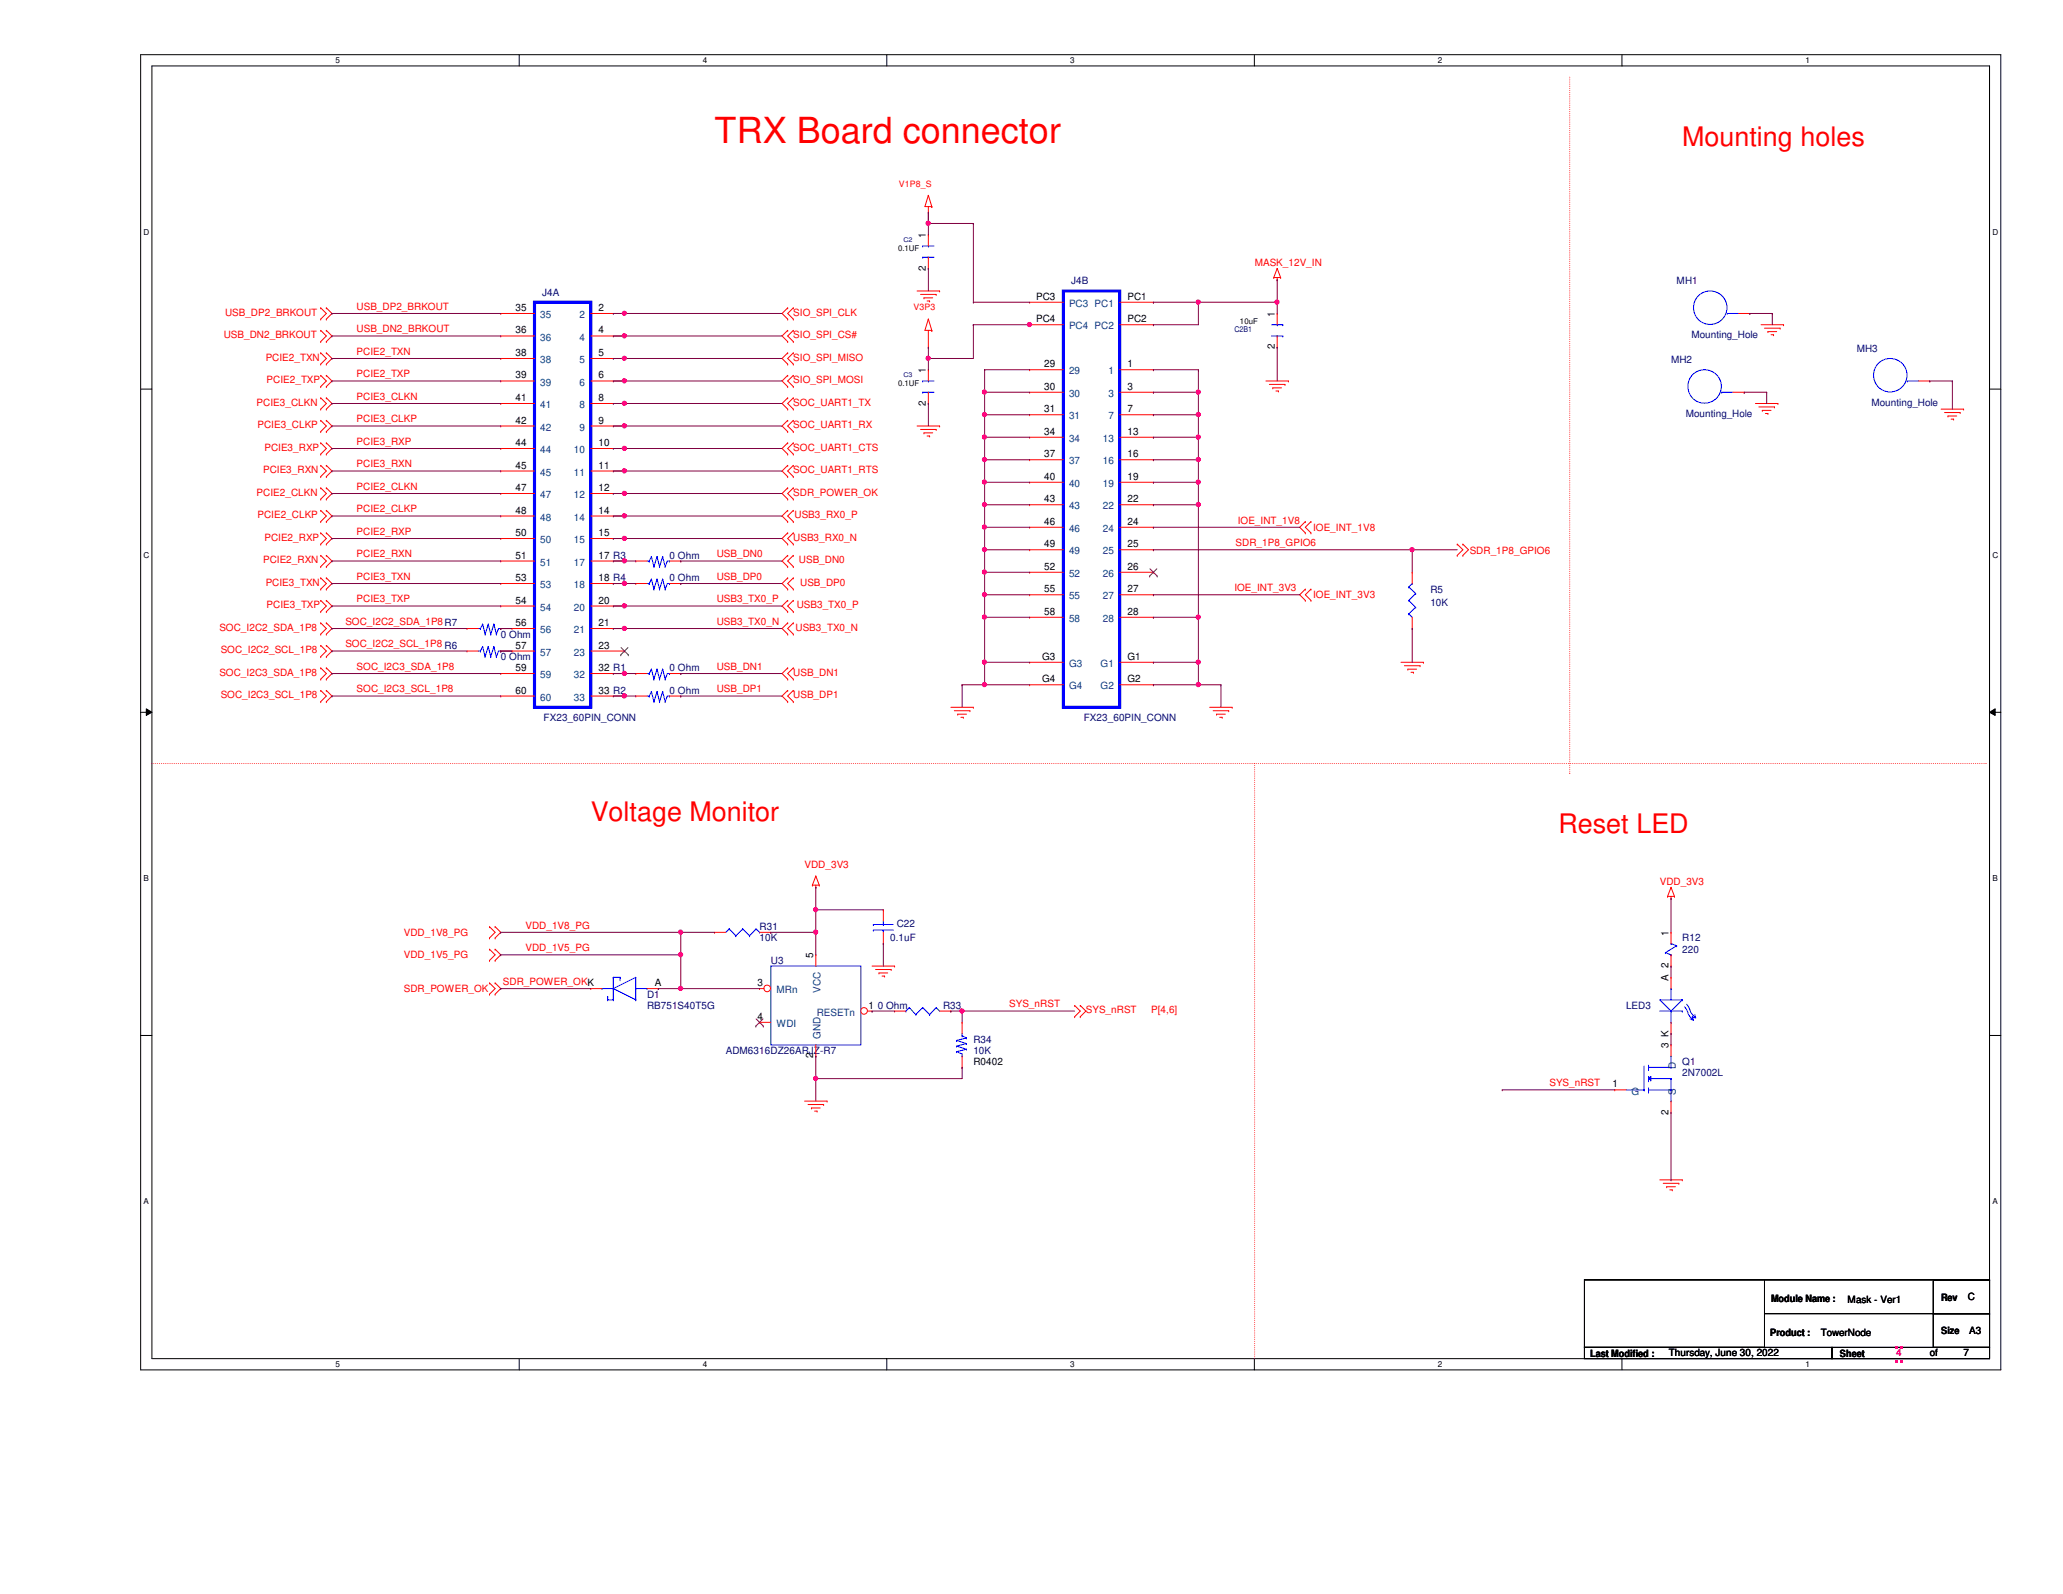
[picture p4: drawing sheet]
<svg xmlns="http://www.w3.org/2000/svg" width="279mm" height="216mm" viewBox="0 0 279 216" stroke-linecap="round" stroke-linejoin="round" font-family="sans-serif">
<defs><g id="words">
<text font-size="4.9" fill="#f00" x="96.8" y="19.4">TRX Board connector</text>
<g font-size="3.6" fill="#f00">
<text x="227.8" y="19.8">Mounting holes</text>
<text x="80" y="111.3">Voltage Monitor</text>
<text x="211.1" y="112.8">Reset LED</text>
</g>
<g font-size="1.4">
<text x="125.4" y="32.3" transform="rotate(-90 125.4 32.3)">1</text>
<text x="125.4" y="36.7" transform="rotate(-90 125.4 36.7)">2</text>
<text x="140.3" y="40.6">PC3</text>
<text x="152.7" y="40.6">PC1</text>
<text x="69.8" y="42.1">35</text>
<text x="69.8" y="45.2">36</text>
<text x="81.1" y="42.1">2</text>
<text x="81.1" y="45.2">4</text>
<text x="140.3" y="43.6">PC4</text>
<text x="152.7" y="43.6">PC2</text>
<text x="172.6" y="47.3" transform="rotate(-90 172.6 47.3)">2</text>
<text x="172.6" y="42.9" transform="rotate(-90 172.6 42.9)">1</text>
<text x="69.8" y="48.2">38</text>
<text x="69.8" y="51.3">39</text>
<text x="81.1" y="48.2">5</text>
<text x="81.1" y="51.3">6</text>
<text x="125.4" y="50.5" transform="rotate(-90 125.4 50.5)">1</text>
<text x="141.4" y="49.7">29</text>
<text x="141.4" y="52.8">30</text>
<text x="152.7" y="49.7">1</text>
<text x="152.7" y="52.8">3</text>
<text x="69.8" y="54.3">41</text>
<text x="69.8" y="57.4">42</text>
<text x="81.1" y="54.3">8</text>
<text x="81.1" y="57.4">9</text>
<text x="125.4" y="54.9" transform="rotate(-90 125.4 54.9)">2</text>
<text x="141.4" y="55.8">31</text>
<text x="141.4" y="58.9">34</text>
<text x="152.7" y="55.8">7</text>
<text x="152.7" y="58.9">13</text>
<text x="69.8" y="60.4">44</text>
<text x="69.8" y="63.5">45</text>
<text x="81.1" y="60.4">10</text>
<text x="81.1" y="63.5">11</text>
<text x="141.4" y="61.9">37</text>
<text x="141.4" y="65">40</text>
<text x="152.7" y="61.9">16</text>
<text x="152.7" y="65">19</text>
<text x="69.8" y="66.5">47</text>
<text x="69.8" y="69.6">48</text>
<text x="81.1" y="66.5">12</text>
<text x="81.1" y="69.6">14</text>
<text x="141.4" y="68">43</text>
<text x="141.4" y="71.1">46</text>
<text x="152.7" y="68">22</text>
<text x="152.7" y="71.1">24</text>
<text x="69.8" y="72.6">50</text>
<text x="69.8" y="75.6">51</text>
<text x="81.1" y="72.6">15</text>
<text x="81.1" y="75.6">17 R3</text>
<text x="141.4" y="74.1">49</text>
<text x="141.4" y="77.2">52</text>
<text x="152.7" y="74.1">25</text>
<text x="152.7" y="77.2">26</text>
<text x="69.8" y="78.7">53</text>
<text x="69.8" y="81.7">54</text>
<text x="81.1" y="78.7">18 R4</text>
<text x="81.1" y="81.7">20</text>
<text x="141.4" y="80.2">55</text>
<text x="141.4" y="83.3">58</text>
<text x="152.7" y="80.2">27</text>
<text x="152.7" y="83.3">28</text>
<text x="69.8" y="84.8">56</text>
<text x="69.8" y="87.8">57</text>
<text x="81.1" y="84.8">21</text>
<text x="81.1" y="87.8">23</text>
<text x="141.1" y="89.4">G3</text>
<text x="152.7" y="89.4">G1</text>
<text x="69.8" y="90.9">59</text>
<text x="69.8" y="93.9">60</text>
<text x="81.1" y="90.9">32 R1</text>
<text x="81.1" y="93.9">33 R2</text>
<text x="141.1" y="92.4">G4</text>
<text x="152.7" y="92.4">G2</text>
<text x="110.2" y="129.8" transform="rotate(-90 110.2 129.8)">5</text>
<text x="226" y="126.7" transform="rotate(-90 226 126.7)">1</text>
<text x="88.7" y="133.6">A</text>
<text x="102.6" y="133.6">3</text>
<text x="117.6" y="136.6">1</text>
<text x="226" y="132.8" transform="rotate(-90 226 132.8)">A 2</text>
<text x="102.6" y="138.1">4</text>
<text x="110.2" y="143.3" transform="rotate(-90 110.2 143.3)">2</text>
<text x="226" y="142" transform="rotate(-90 226 142)">3 K</text>
<text x="131.8" y="144.3">R0402</text>
<text x="218.4" y="147.3">1</text>
<text x="226" y="151" transform="rotate(-90 226 151)">2</text>
<text x="239.9" y="176.3">Module Name :</text>
<text x="250.2" y="176.4">Mask - Ver1</text>
<text x="262.9" y="176.1">Rev</text>
<text x="266.5" y="176.1">C</text>
<text x="215.3" y="183.8">Last Modified :</text>
<text x="226" y="183.7">Thursday, June 30, 2022</text>
<text x="239.7" y="180.9">Product :</text>
<text x="246.6" y="181">TowerNode</text>
<text x="249.2" y="183.8">Sheet</text>
<text x="261.4" y="183.7">of</text>
<text x="262.9" y="180.7">Size</text>
<text x="265.9" y="183.7">7</text>
<text x="266.7" y="180.7">A3</text>
</g>
<g font-size="1.4" fill="#f00">
<text x="48.3" y="42">USB_DP2_BRKOUT</text>
<text x="169.9" y="36.1">MASK_12V_IN</text>
<text x="30.3" y="45.8">USB_DN2_BRKOUT</text>
<text x="30.5" y="42.8">USB_DP2_BRKOUT</text>
<text x="48.3" y="45">USB_DN2_BRKOUT</text>
<text x="107.4" y="42.8">SIO_SPI_CLK</text>
<text x="107.4" y="45.8">SIO_SPI_CS#</text>
<text x="36" y="48.9">PCIE2_TXN</text>
<text x="36.1" y="51.9">PCIE2_TXP</text>
<text x="48.3" y="48">PCIE2_TXN</text>
<text x="48.3" y="51.1">PCIE2_TXP</text>
<text x="107.4" y="48.9">SIO_SPI_MISO</text>
<text x="107.4" y="51.9">SIO_SPI_MOSI</text>
<text x="34.8" y="54.9">PCIE3_CLKN</text>
<text x="34.9" y="58">PCIE3_CLKP</text>
<text x="48.3" y="54.1">PCIE3_CLKN</text>
<text x="48.3" y="57.2">PCIE3_CLKP</text>
<text x="107.4" y="54.9">SOC_UART1_TX</text>
<text x="107.4" y="58">SOC_UART1_RX</text>
<text x="35.6" y="64.1">PCIE3_RXN</text>
<text x="35.8" y="61">PCIE3_RXP</text>
<text x="48.3" y="60.2">PCIE3_RXP</text>
<text x="48.3" y="63.3">PCIE3_RXN</text>
<text x="107.4" y="61">SOC_UART1_CTS</text>
<text x="107.4" y="64.1">SOC_UART1_RTS</text>
<text x="34.8" y="67.1">PCIE2_CLKN</text>
<text x="34.9" y="70.2">PCIE2_CLKP</text>
<text x="48.3" y="66.3">PCIE2_CLKN</text>
<text x="48.3" y="69.4">PCIE2_CLKP</text>
<text x="107.4" y="67.1">SDR_POWER_OK</text>
<text x="107.6" y="70.2">USB3_RX0_P</text>
<text x="167.6" y="70.9">IOE_INT_1V8</text>
<text x="177.8" y="71.9">IOE_INT_1V8</text>
<text x="35.6" y="76.3">PCIE2_RXN</text>
<text x="35.8" y="73.2">PCIE2_RXP</text>
<text x="48.3" y="72.4">PCIE2_RXP</text>
<text x="48.3" y="75.5">PCIE2_RXN</text>
<text x="97.1" y="75.5">USB_DN0</text>
<text x="107.4" y="73.2">USB3_RX0_N</text>
<text x="108.2" y="76.3">USB_DN0</text>
<text x="167.3" y="74">SDR_1P8_GPIO6</text>
<text x="199.1" y="75.1">SDR_1P8_GPIO6</text>
<text x="36" y="79.3">PCIE3_TXN</text>
<text x="36.1" y="82.4">PCIE3_TXP</text>
<text x="48.3" y="78.5">PCIE3_TXN</text>
<text x="48.3" y="81.6">PCIE3_TXP</text>
<text x="97.1" y="78.5">USB_DP0</text>
<text x="97.1" y="81.6">USB3_TX0_P</text>
<text x="107.9" y="82.4">USB3_TX0_P</text>
<text x="108.4" y="79.3">USB_DP0</text>
<text x="167.2" y="80.1">IOE_INT_3V3</text>
<text x="177.8" y="81">IOE_INT_3V3</text>
<text x="29.7" y="85.4">SOC_I2C2_SDA_1P8</text>
<text x="29.9" y="88.5">SOC_I2C2_SCL_1P8</text>
<text x="46.8" y="84.6">SOC_I2C2_SDA_1P8R7</text>
<text x="46.8" y="87.7">SOC_I2C2_SCL_1P8 R6</text>
<text x="97.1" y="84.6">USB3_TX0_N</text>
<text x="107.7" y="85.4">USB3_TX0_N</text>
<text x="29.7" y="91.5">SOC_I2C3_SDA_1P8</text>
<text x="29.9" y="94.6">SOC_I2C3_SCL_1P8</text>
<text x="48.3" y="90.7">SOC_I2C3_SDA_1P8</text>
<text x="48.3" y="93.8">SOC_I2C3_SCL_1P8</text>
<text x="97.1" y="90.7">USB_DN1</text>
<text x="97.1" y="93.8">USB_DP1</text>
<text x="107.4" y="91.5">USB_DN1</text>
<text x="107.4" y="94.6">USB_DP1</text>
<text x="109" y="117.6">VDD_3V3</text>
<text x="224.8" y="119.9">VDD_3V3</text>
<text x="71.2" y="125.8">VDD_1V8_PG</text>
<text x="54.7" y="126.7">VDD_1V8_PG</text>
<text x="54.7" y="129.8">VDD_1V5_PG</text>
<text x="71.2" y="128.8">VDD_1V5_PG</text>
<text x="54.7" y="134.4">SDR_POWER_OK</text>
<text x="68.1" y="133.4">SDR_POWER_OKK</text>
<text x="136.7" y="136.4">SYS_nRST</text>
<text x="147.1" y="137.2">SYS_nRST</text>
<text x="155.9" y="137.2">P[4,6]</text>
<text x="209.8" y="147.1">SYS_nRST</text>
</g>
<g font-size="1.4" fill="#000080">
<text x="73.4" y="40">J4A</text>
<text x="145.1" y="38.5">J4B</text>
<text x="227.1" y="38.5">MH1</text>
<text x="229.1" y="45.8">Mounting_Hole</text>
<text x="251.5" y="47.7">MH3</text>
<text x="226.3" y="49.2">MH2</text>
<text x="228.3" y="56.5">Mounting_Hole</text>
<text x="253.4" y="54.9">Mounting_Hole</text>
<text x="90.7" y="75.7">0 Ohm</text>
<text x="90.7" y="78.7">0 Ohm</text>
<text x="193.7" y="80.3">R5</text>
<text x="193.7" y="82.1">10K</text>
<text x="67.8" y="89.4">0 Ohm</text>
<text x="67.8" y="86.4">0 Ohm</text>
<text x="90.7" y="94">0 Ohm</text>
<text x="90.7" y="90.9">0 Ohm</text>
<text x="73.6" y="97.6">FX23_60PIN_CONN</text>
<text x="146.8" y="97.6">FX23_60PIN_CONN</text>
<text x="102.9" y="126">R31</text>
<text x="121.5" y="125.5">C22</text>
<text x="102.9" y="127.5">10K</text>
<text x="104.4" y="130.6">U3</text>
<text x="120.6" y="127.5">0.1uF</text>
<text x="227.8" y="127.5">R12</text>
<text x="227.8" y="129">220</text>
<text x="87.6" y="135.1">D1</text>
<text x="87.6" y="136.7">RB751S40T5G</text>
<text x="118.9" y="136.7">0 Ohm</text>
<text x="127.7" y="136.7">R33</text>
<text x="220.2" y="136.7">LED3</text>
<text x="98.3" y="142.7">ADM6316DZ26ARJZ-R7</text>
<text x="131.8" y="141.2">R34</text>
<text x="131.8" y="142.7">10K</text>
<text x="227.8" y="144.3">Q1</text>
<text x="227.8" y="145.8">2N7002L</text>
</g>
<g font-size="1.4" fill="#004080">
<text x="144.8" y="41.6">PC3 PC1</text>
<text x="73.2" y="43.1">35</text>
<text x="73.2" y="46.1">36</text>
<text x="78.5" y="43.1">2</text>
<text x="78.5" y="46.1">4</text>
<text x="144.8" y="44.6">PC4 PC2</text>
<text x="73.2" y="49.2">38</text>
<text x="73.2" y="52.2">39</text>
<text x="78.5" y="49.2">5</text>
<text x="78.5" y="52.2">6</text>
<text x="144.8" y="50.7">29</text>
<text x="144.8" y="53.8">30</text>
<text x="150.1" y="50.7">1</text>
<text x="150.1" y="53.8">3</text>
<text x="73.2" y="55.3">41</text>
<text x="73.2" y="58.3">42</text>
<text x="78.5" y="55.3">8</text>
<text x="78.5" y="58.3">9</text>
<text x="144.8" y="56.8">31</text>
<text x="144.8" y="59.9">34</text>
<text x="149.4" y="59.9">13</text>
<text x="150.1" y="56.8">7</text>
<text x="73.2" y="61.4">44</text>
<text x="73.2" y="64.4">45</text>
<text x="77.7" y="61.4">10</text>
<text x="77.7" y="64.4">11</text>
<text x="144.8" y="62.9">37</text>
<text x="144.8" y="66">40</text>
<text x="149.4" y="62.9">16</text>
<text x="149.4" y="66">19</text>
<text x="73.2" y="67.5">47</text>
<text x="73.2" y="70.5">48</text>
<text x="77.7" y="67.5">12</text>
<text x="77.7" y="70.5">14</text>
<text x="144.8" y="69">43</text>
<text x="149.4" y="69">22</text>
<text x="73.2" y="73.6">50</text>
<text x="73.2" y="76.6">51</text>
<text x="77.7" y="73.6">15</text>
<text x="77.7" y="76.6">17</text>
<text x="144.8" y="72.1">46</text>
<text x="144.8" y="75.1">49</text>
<text x="149.4" y="72.1">24</text>
<text x="149.4" y="75.1">25</text>
<text x="73.2" y="79.7">53</text>
<text x="73.2" y="82.7">54</text>
<text x="77.7" y="79.7">18</text>
<text x="77.7" y="82.7">20</text>
<text x="144.8" y="78.1">52</text>
<text x="144.8" y="81.2">55</text>
<text x="149.4" y="81.2">27</text>
<text x="149.4" y="78.1">26</text>
<text x="73.2" y="85.8">56</text>
<text x="73.2" y="88.8">57</text>
<text x="77.7" y="85.8">21</text>
<text x="77.7" y="88.8">23</text>
<text x="144.8" y="84.2">58</text>
<text x="149.4" y="84.2">28</text>
<text x="73.2" y="91.9">59</text>
<text x="73.2" y="94.9">60</text>
<text x="77.7" y="91.9">32</text>
<text x="77.7" y="94.9">33</text>
<text x="144.8" y="90.3">G3</text>
<text x="144.8" y="93.4">G4</text>
<text x="149.1" y="90.3">G1</text>
<text x="149.1" y="93.4">G2</text>
<text x="105.2" y="134.5">MRn</text>
<text x="110.6" y="137.6">RESETn</text>
<text x="111.1" y="134.5" transform="rotate(-90 111.1 134.5)">VCC</text>
<text x="105.2" y="139.1">WDI</text>
<text x="111.1" y="140.8" transform="rotate(-90 111.1 140.8)">GND</text>
<text x="221" y="148.3">G</text>
<text x="226.9" y="148.4" transform="rotate(-90 226.9 148.4)">S</text>
<text x="226.9" y="144.8" transform="rotate(-90 226.9 144.8)">D</text>
</g>
<text font-size="1.4" fill="#f0f" x="256.8" y="183.7">4</text>
<g font-size="1.2" fill="#f00">
<text x="121.8" y="25.3">V1P8_S</text>
<text x="123.7" y="42">V3P3</text>
</g>
<g font-size="1.1">
<text x="45.4" y="8.6">5</text>
<text x="95.2" y="8.6">4</text>
<text x="144.9" y="8.6">3</text>
<text x="194.7" y="8.6">2</text>
<text x="244.5" y="8.6">1</text>
<text x="19.4" y="31.8">D</text>
<text x="121.6" y="34">0.1UF</text>
<text x="269.8" y="31.8">D</text>
<text x="167.9" y="43.9">10uF</text>
<text x="121.6" y="52.3">0.1UF</text>
<text x="19.4" y="75.6">C</text>
<text x="269.8" y="75.6">C</text>
<text x="19.4" y="119.3">B</text>
<text x="269.8" y="119.3">B</text>
<text x="19.4" y="163.1">A</text>
<text x="269.8" y="163.1">A</text>
<text x="45.4" y="185.2">5</text>
<text x="95.2" y="185.2">4</text>
<text x="144.9" y="185.2">3</text>
<text x="194.7" y="185.2">2</text>
<text x="244.5" y="185.2">1</text>
</g>
<text font-size="1.1" fill="#000080" x="167.2" y="45">C2B1</text>
<g font-size=".9" fill="#000080">
<text x="122.4" y="32.8">C2</text>
<text x="122.4" y="51.1">C3</text>
</g>
</g></defs>
<path d="M19.1 7.4h251.9v178.1h-251.9zM20.6 8.9h248.9v175.1h-248.9z" fill="none" stroke="#000" stroke-width=".14"/>
<g fill="#fff">
<path d="M45.4 7.6h.6v1.2h-.6z"/>
<path d="M45.4 184.2h.6v1.2h-.6z"/>
</g>
<path d="M70.3 7.4v1.5M70.3 184v1.5" fill="none" stroke="#000" stroke-width=".14"/>
<g fill="#fff">
<path d="M95.2 7.6h.6v1.2h-.6z"/>
<path d="M95.2 184.2h.6v1.2h-.6z"/>
</g>
<path d="M120.1 7.4v1.5M120.1 184v1.5" fill="none" stroke="#000" stroke-width=".14"/>
<g fill="#fff">
<path d="M144.9 7.6h.6v1.2h-.6z"/>
<path d="M144.9 184.2h.6v1.2h-.6z"/>
</g>
<path d="M169.9 7.4v1.5M169.9 184v1.5" fill="none" stroke="#000" stroke-width=".14"/>
<g fill="#fff">
<path d="M194.7 7.6h.6v1.2h-.6z"/>
<path d="M194.7 184.2h.6v1.2h-.6z"/>
</g>
<path d="M219.7 7.4v1.5M219.7 184v1.5" fill="none" stroke="#000" stroke-width=".14"/>
<g fill="#fff">
<path d="M244.5 7.6h.6v1.2h-.6z"/>
<path d="M244.5 184.2h.6v1.2h-.6z"/>
<path d="M19.4 30.8h.8v1.2h-.8z"/>
<path d="M269.8 30.8h.8v1.2h-.8z"/>
<path d="M19.4 74.6h.8v1.2h-.8z"/>
<path d="M269.8 74.6h.8v1.2h-.8z"/>
</g>
<path d="M19.1 52.7h1.5M269.5 52.7h1.5" fill="none" stroke="#000" stroke-width=".14"/>
<g fill="#fff">
<path d="M19.4 118.4h.8v1.1h-.8z"/>
<path d="M269.8 118.4h.8v1.1h-.8z"/>
</g>
<path d="M19.1 96.5h1.5M19.8 96l.8 .5-.8 .4zM269.5 96.5l.7-.5v.9zM269.5 96.5h1.5" fill="none" stroke="#000" stroke-width=".14"/>
<path d="M19.8 96l.8 .5-.8 .4zM269.5 96.5l.7-.5v.9z" fill="#000"/>
<g fill="#fff">
<path d="M19.4 162.1h.8v1.2h-.8z"/>
<path d="M269.8 162.1h.8v1.2h-.8z"/>
</g>
<path d="M19.1 140.2h1.5M269.5 140.2h1.5M214.6 173.4h24.4v9.1h-24.4zM239 177.9h30.5M239 173.4h30.5M261.8 173.4h7.7v4.5h-7.7zM261.8 177.9h7.7v4.6h-7.7zM269.5 177.9h.1M269.5 173.4h.1M214.6 182.5h33.5v1.5h-33.5zM248.1 182.5h21.4v1.5h-21.4z" fill="none" stroke="#000" stroke-width=".14"/>
<path d="M212.6 10.5v94.3M20.6 103.4h248.4M169.9 103.4v80.6M212.6 104.8h.1M269 103.4h.1M169.9 184h.1" fill="none" stroke="#f00" stroke-width=".14" stroke-dasharray="0 .3"/>
<g fill="none" stroke="#f00" stroke-width=".14">
<path d="M124.2 39.4h3.1M124.7 39.9h2.1M125.7 30.3h.1M125.7 26.5h.1M125.7 28v2.3M125.7 26.5l.5 1.5M125.7 26.5l-.4 1.5h.9M126.2 28h.1M126.8 39.9h.1M127.3 39.4h.1M172.5 37.6h.1M172.5 37.6h.9"/>
<path d="M173 37.9h.1M173 36.4h.1M173 37.6v.3M173 36.4l-.5 1.2M173 36.4l.4 1.2M173.4 37.6h.1M43.4 43.2h.1M43.4 41.7h.1M43.4 46.3h.1M43.4 44.7h.1M43.4 47.8h.1M43.4 49.3h.1"/>
<path d="M43.4 50.8h.1M43.4 52.4h.1M43.4 53.9h.1M43.4 55.4h.1M43.4 56.9h.1M43.4 58.5h.1M43.4 60h.1M43.4 41.7l.8 .8-.8 .7M43.4 44.7l.8 .8-.8 .8M43.4 47.8l.8 .8-.8 .7M43.4 50.8l.8 .8-.8 .8M43.4 53.9l.8 .8-.8 .7"/>
<path d="M43.4 56.9l.8 .8-.8 .8M43.4 60l.8 .7-.8 .8M44.2 41.7h.1M44.2 43.2h.1M44.2 44.7h.1M44.2 46.3h.1M44.2 49.3h.1M44.2 47.8h.1M44.2 52.4h.1M44.2 50.8h.1M44.2 55.4h.1M44.2 53.9h.1"/>
<path d="M44.2 58.5h.1M44.2 56.9h.1M44.2 60h.1M44.2 41.7l.8 .8-.8 .7M44.2 44.7l.8 .8-.8 .8M44.2 47.8l.8 .8-.8 .7M44.2 50.8l.8 .8-.8 .8M44.2 53.9l.8 .8-.8 .7M44.2 56.9l.8 .8-.8 .8M44.2 60l.8 .7-.8 .8M106.7 43.2h.1M106.7 41.7h.1"/>
<path d="M106.7 46.3h.1M106.7 44.7h.1M106.7 49.3h.1M106.7 47.8h.1M106.7 52.4h.1M106.7 50.8h.1M106.7 55.4h.1M106.7 53.9h.1M106.7 58.5h.1M106.7 56.9h.1M106.7 60h.1M106.7 41.7l-.8 .8 .8 .7"/>
<path d="M106.7 44.7l-.8 .8 .8 .8M106.7 47.8l-.8 .8 .8 .7M106.7 50.8l-.8 .8 .8 .8M106.7 53.9l-.8 .8 .8 .7M106.7 56.9l-.8 .8 .8 .8M106.7 60l-.8 .7 .8 .8M107.4 41.7h.1M107.4 43.2h.1M107.4 44.7h.1M107.4 46.3h.1M107.4 47.8h.1M107.4 49.3h.1"/>
<path d="M107.4 50.8h.1M107.4 52.4h.1M107.4 53.9h.1M107.4 55.4h.1M107.4 56.9h.1M107.4 58.5h.1M107.4 60h.1M107.4 41.7l-.7 .8 .7 .7M107.4 44.7l-.7 .8 .7 .8M107.4 47.8l-.7 .8 .7 .7M107.4 50.8l-.7 .8 .7 .8M107.4 53.9l-.7 .8 .7 .7"/>
<path d="M107.4 56.9l-.7 .8 .7 .8M107.4 60l-.7 .7 .7 .8M124.2 57.7h3.1M124.7 58.2h2.1M125.1 58.6h.1M125.1 40.3h.1M125.1 58.6h1.2M125.1 40.3h1.2M125.6 59.1h.3M125.6 40.8h.3M125.7 47h.1M125.7 43.2h.1"/>
<path d="M125.7 44.7v2.3M125.7 43.2l.5 1.5M125.7 43.2l-.4 1.5h.9M125.9 59.1h.1M125.9 40.8h.1M126.2 44.7h.1M126.8 58.2h.1M127.3 57.7h.1M171.5 51.6h3M171.9 52.1h2.1M172.4 52.5h.1M172.4 52.5h1.2"/>
<path d="M172.8 53h.3M173.1 53h.1M174 52.1h.1M174.5 51.6h.1M237.7 54.7h3.1M238.2 55.1h2.1M238.5 44h3.1M238.7 55.6h.1M238.7 55.6h1.2M239 44.4h2.1M239.1 56h.3M239.4 44.9h.1"/>
<path d="M239.4 56h.1M239.4 44.9h1.2M239.9 45.3h.3M240.2 45.3h.1M240.3 55.1h.1M240.8 54.7h.1M241.1 44.4h.1M241.6 44h.1M262.9 55.4h3M263.4 55.9h2.1M263.8 56.3h.1M263.8 56.3h1.2"/>
<path d="M264.2 56.8h.4M264.6 56.8h.1M265.5 55.9h.1M265.9 55.4h.1M43.4 61.5h.1M43.4 63h.1M43.4 64.6h.1M43.4 66.1h.1M43.4 67.6h.1M43.4 69.1h.1M43.4 70.7h.1M43.4 72.2h.1"/>
<path d="M43.4 73.7h.1M43.4 75.2h.1M43.4 76.7h.1M43.4 78.3h.1M43.4 79.8h.1M43.4 63l.8 .8-.8 .8M43.4 66.1l.8 .7-.8 .8M43.4 69.1l.8 .8-.8 .8M43.4 72.2l.8 .7-.8 .8M43.4 75.2l.8 .8-.8 .7M43.4 78.3l.8 .7-.8 .8M44.2 61.5h.1"/>
<path d="M44.2 64.6h.1M44.2 63h.1M44.2 67.6h.1M44.2 66.1h.1M44.2 70.7h.1M44.2 69.1h.1M44.2 73.7h.1M44.2 72.2h.1M44.2 76.7h.1M44.2 75.2h.1M44.2 79.8h.1M44.2 78.3h.1"/>
<path d="M44.2 63l.8 .8-.8 .8M44.2 66.1l.8 .7-.8 .8M44.2 69.1l.8 .8-.8 .8M44.2 72.2l.8 .7-.8 .8M44.2 75.2l.8 .8-.8 .7M44.2 78.3l.8 .7-.8 .8M106.7 61.5h.1M106.7 64.6h.1M106.7 63h.1M106.7 67.6h.1M106.7 66.1h.1M106.7 70.7h.1"/>
<path d="M106.7 69.1h.1M106.7 73.7h.1M106.7 72.2h.1M106.7 76.7h.1M106.7 75.2h.1M106.7 79.8h.1M106.7 78.3h.1M106.7 63l-.8 .8 .8 .8M106.7 66.1l-.8 .7 .8 .8M106.7 69.1l-.8 .8 .8 .8M106.7 72.2l-.8 .7 .8 .8M106.7 75.2l-.8 .8 .8 .7"/>
<path d="M106.7 78.3l-.8 .7 .8 .8M107.4 61.5h.1M107.4 63h.1M107.4 64.6h.1M107.4 66.1h.1M107.4 67.6h.1M107.4 69.1h.1M107.4 70.7h.1M107.4 72.2h.1M107.4 73.7h.1M107.4 75.2h.1M107.4 76.7h.1"/>
<path d="M107.4 78.3h.1M107.4 79.8h.1M107.4 63l-.7 .8 .7 .8M107.4 66.1l-.7 .7 .7 .8M107.4 69.1l-.7 .8 .7 .8M107.4 72.2l-.7 .7 .7 .8M107.4 75.2l-.7 .8 .7 .7M107.4 78.3l-.7 .7 .7 .8M176.8 70.7h.1M176.8 72.2h.1M176.8 79.8h.1M176.8 70.7l-.8 .7 .8 .8"/>
<path d="M176.8 79.8l-.8 .8 .8 .7M177.5 72.2h.1M177.5 70.7h.1M177.5 79.8h.1M177.5 70.7l-.7 .7 .7 .8M177.5 79.8l-.7 .8 .7 .7M197.4 73.7h.1M197.4 75.2h.1M197.4 73.7l.7 .8-.7 .7M198.1 73.7h.1M198.1 75.2h.1M198.1 73.7l.8 .8-.8 .7"/>
<path d="M43.4 81.3h.1M43.4 82.8h.1M43.4 85.9h.1M43.4 84.4h.1M43.4 88.9h.1M43.4 87.4h.1M43.4 90.5h.1M43.4 92h.1M43.4 93.5h.1M43.4 95h.1M43.4 81.3l.8 .8-.8 .7M43.4 84.4l.8 .7-.8 .8"/>
<path d="M43.4 87.4l.8 .8-.8 .7M43.4 90.5l.8 .7-.8 .8M43.4 93.5l.8 .8-.8 .7M44.2 82.8h.1M44.2 81.3h.1M44.2 84.4h.1M44.2 85.9h.1M44.2 87.4h.1M44.2 88.9h.1M44.2 92h.1M44.2 90.5h.1M44.2 95h.1"/>
<path d="M44.2 93.5h.1M44.2 81.3l.8 .8-.8 .7M44.2 84.4l.8 .7-.8 .8M44.2 87.4l.8 .8-.8 .7M44.2 90.5l.8 .7-.8 .8M44.2 93.5l.8 .8-.8 .7M106.7 82.8h.1M106.7 81.3h.1M106.7 85.9h.1M106.7 84.4h.1M106.7 90.5h.1M106.7 92h.1"/>
<path d="M106.7 93.5h.1M106.7 95h.1M106.7 81.3l-.8 .8 .8 .7M106.7 84.4l-.8 .7 .8 .8M106.7 90.5l-.8 .7 .8 .8M106.7 93.5l-.8 .8 .8 .7M107.4 81.3h.1M107.4 82.8h.1M107.4 84.4h.1M107.4 85.9h.1M107.4 92h.1M107.4 90.5h.1"/>
<path d="M107.4 95h.1M107.4 93.5h.1M107.4 81.3l-.7 .8 .7 .7M107.4 84.4l-.7 .7 .7 .8M107.4 90.5l-.7 .7 .7 .8M107.4 93.5l-.7 .8 .7 .7M128.8 95.8h3M129.2 96.3h2.2M129.7 96.7h.1M129.7 96.7h1.2M130.1 97.2h.4M130.5 97.2h.1"/>
<path d="M131.4 96.3h.1M131.8 95.8h.1M163.8 95.8h3.1M164.3 96.3h2.1M164.8 96.7h.1M164.8 96.7h1.1M165.2 97.2h.3M165.5 97.2h.1M166.4 96.3h.1M166.9 95.8h.1M176.8 81.3h.1M177.5 81.3h.1"/>
<path d="M189.7 89.7h3.1M190.2 90.2h2.1M190.7 90.6h.1M190.7 90.6h1.2M191.1 91.1h.3M191.4 91.1h.1M192.3 90.2h.1M192.8 89.7h.1M110 119.9h.1M110 119.9h1M110.5 118.7h.1M110.5 119.9v.3"/>
<path d="M110.5 118.7l-.5 1.2M110.5 118.7l.5 1.2M111 119.9h.1M66.3 127h.1M66.3 125.5h.1M66.3 130.1h.1M66.3 128.6h.1M66.3 134.7h.1M66.3 133.1h.1M66.3 133.1l.8 .8-.8 .8M66.3 125.5l.8 .8-.8 .7M66.3 128.6l.8 .7-.8 .8"/>
<path d="M67.1 125.5h.1M67.1 127h.1M67.1 128.6h.1M67.1 130.1h.1M67.1 133.1h.1M67.1 134.7h.1M67.1 128.6l.7 .7-.7 .8M67.1 125.5l.7 .8-.7 .7M67.1 133.1l.7 .8-.7 .8M110.5 120.2h.1M118.1 130.9h3.1M118.6 131.3h2.1"/>
<path d="M119 131.8h.1M119 131.8h1.2M119.5 132.2h.3M119.8 132.2h.1M120.7 131.3h.1M121.2 130.9h.1M145.5 137.7h.1M145.5 136.2h.1M145.5 136.2l.8 .7-.8 .8M146.3 137.7h.1M146.3 136.2h.1M146.3 136.2l.8 .7-.8 .8"/>
<path d="M225.8 121.4h.1M225.8 121.4h1M226.3 121.7h.1M226.3 120.2h.1M226.3 121.4v.3M226.3 120.2l-.5 1.2M226.3 120.2l.5 1.2M226.8 121.4h.1M109 149.1h3M109.4 149.6h2.1M109.9 150.1h.1M109.9 150.1h1.2"/>
<path d="M110.3 150.5h.4M110.7 150.5h.1M111.5 149.6h.1M112 149.1h.1M224.8 159.8h3M227.8 159.8h.1M225.3 160.3h2.1M225.7 160.7h.1M225.7 160.7h1.2M226.1 161.2h.4M226.5 161.2h.1M227.4 160.3h.1"/>
</g>
<g fill="#f0f">
<path d="M256.6 182.3h.4v.4h-.4z"/>
<path d="M257.4 182.3h.3v.4h-.3z"/>
<path d="M257.4 184.2h.3v.3h-.3z"/>
<path d="M256.6 184.2h.4v.3h-.4z"/>
</g>
<path d="M214.6 173.4h24.4v9.1h-24.4zM239 177.9h30.5M239 173.4h30.5M261.8 173.4h7.7v4.5h-7.7zM261.8 177.9h7.7v4.6h-7.7zM269.5 177.9h.1M269.5 173.4h.1M214.6 182.5h33.5v1.5h-33.5zM248.1 182.5h21.4v1.5h-21.4z" fill="none" stroke="#000" stroke-width=".14"/>
<g fill="#f0f">
<path d="M256.6 182.3h.4v.4h-.4z"/>
<path d="M257.4 182.3h.3v.4h-.3z"/>
<path d="M257.4 184.2h.3v.3h-.3z"/>
<path d="M256.6 184.2h.4v.3h-.4z"/>
</g>
<path d="M214.6 173.4h24.4v9.1h-24.4zM239 177.9h30.5M239 173.4h30.5M261.8 173.4h7.7v4.5h-7.7zM261.8 177.9h7.7v4.6h-7.7zM269.5 177.9h.1M269.5 173.4h.1M214.6 182.5h33.5v1.5h-33.5zM248.1 182.5h21.4v1.5h-21.4z" fill="none" stroke="#000" stroke-width=".14"/>
<g fill="#f0f">
<path d="M256.6 182.3h.4v.4h-.4z"/>
<path d="M257.4 182.3h.3v.4h-.3z"/>
<path d="M257.4 184.2h.3v.3h-.3z"/>
<path d="M256.6 184.2h.4v.3h-.4z"/>
</g>
<g fill="none" stroke="#00f" stroke-width=".14">
<path d="M233.2 53.1h.1M233.2 53.1h1.5M258.3 51.6h.1M258.3 51.6h1.5M87.6 94.3h.3M87.6 91.2h.3M87.9 94.3h.1M87.9 91.2h.1M88.2 93.7h.1M88.2 90.6h.1M88.2 90.6l.4 1.4M88.2 93.7l-.3 .6"/>
<path d="M88.2 93.7l.4 1.3M88.2 90.6l-.3 .6M88.6 95h.1M88.6 92h.1M89 93.7h.1M89 90.6h.1M89 93.7l.3 1.3M89 93.7l-.4 1.3M89 90.6l.3 1.4M89 90.6l-.4 1.4M89.3 95h.1M89.3 92h.1"/>
<path d="M89.7 93.7h.1M89.7 90.6h.1M89.7 93.7l.4 1.3M89.7 93.7l-.4 1.3M89.7 90.6l.4 1.4M89.7 90.6l-.4 1.4M90.1 95h.1M90.1 92h.1M90.7 94.3h.1M90.7 91.2h.1M90.7 94.3h-.3l-.3 .7M90.7 91.2h-.3l-.3 .8"/>
<path d="M81.5 133.9h.1M81.5 133.9h1.6M82.3 135.4h.1M82.3 135h.1M82.3 135.4h.8M82.3 135v.4M83.1 133.9h.1M83.1 135.4h.1M83.1 132.4h.1M83.1 133.9l3-1.5v3M83.1 133.9l3 1.5M83.1 132.4v3"/>
<path d="M83.1 132.4h.9M84 132.4h.1M84 132.4v.4M86.1 135.4h.1M86.1 133.9h1.5M87.6 133.9h.1M104.4 130.9h12.2v10.6h-12.2z"/>
<circle cx="230.9" cy="52.3" r="2.27"/>
<circle cx="256" cy="50.8" r="2.27"/>
</g>
<g fill="none" stroke="#f00" stroke-width=".14">
<path d="M67.8 42.5h.1M67.8 45.5h.1M67.8 48.6h.1M67.8 51.6h.1M67.8 54.7h.1M67.8 57.7h.1M67.8 42.5h4.6M67.8 45.5h4.6M67.8 48.6h4.6M67.8 51.6h4.6M67.8 54.7h4.6M67.8 57.7h4.6"/>
<path d="M80 42.5h4.6M80 45.5h4.6M80 48.6h4.6M80 51.6h4.6M80 54.7h4.6M80 57.7h4.6M84.6 42.5h.1M84.6 45.5h.1M84.6 48.6h.1M84.6 51.6h.1M84.6 54.7h.1M84.6 57.7h.1"/>
<path d="M139.4 50.1h.1M139.4 53.1h.1M139.4 56.2h.1M139.4 59.2h.1M139.4 40.9h.1M139.4 44h.1M139.4 53.1h4.6M139.4 40.9h4.6M139.4 56.2h4.6M139.4 59.2h4.6M139.4 50.1h4.6M139.4 44h4.6"/>
<path d="M151.6 53.1h4.6M151.6 40.9h4.6M151.6 56.2h4.6M151.6 59.2h4.6M151.6 50.1h4.6M151.6 44h4.6M156.2 40.9h.1M156.2 56.2h.1M156.2 59.2h.1M156.2 44h.1M156.2 50.1h.1M156.2 53.1h.1"/>
<path d="M234.7 53.1h1.5M236.2 53.1h.1M259.8 51.6h1.6M261.4 51.6h.1M67.8 60.7h.1M67.8 63.8h.1M67.8 66.8h.1M67.8 69.9h.1M67.8 72.9h.1M67.8 76h.1M67.8 79h.1M67.8 60.7h4.6"/>
<path d="M67.8 63.8h4.6M67.8 66.8h4.6M67.8 69.9h4.6M67.8 72.9h4.6M67.8 76h4.6M67.8 79h4.6M80 60.7h4.6M80 63.8h4.6M80 66.8h4.6M80 69.9h4.6M80 72.9h4.6M80 76h4.6"/>
<path d="M80 79h4.6M84.6 60.7h.1M84.6 63.8h.1M84.6 66.8h.1M84.6 69.9h.1M84.6 72.9h.1M84.6 76h.1M84.6 79h.1M139.4 62.3h.1M139.4 65.3h.1M139.4 68.4h.1M139.4 71.4h.1"/>
<path d="M139.4 74.5h.1M139.4 77.5h.1M139.4 62.3h4.6M139.4 65.3h4.6M139.4 68.4h4.6M139.4 71.4h4.6M139.4 74.5h4.6M139.4 77.5h4.6M151.6 62.3h4.6M151.6 65.3h4.6M151.6 68.4h4.6M151.6 71.4h4.6"/>
<path d="M151.6 74.5h4.6M151.6 77.5h4.6M156.2 62.3h.1M156.2 65.3h.1M156.2 68.4h.1M156.2 71.4h.1M156.2 74.5h.1M156.2 77.5h.1M67.8 82.1h.1M67.8 85.1h.1M67.8 88.2h.1M67.8 91.2h.1"/>
<path d="M67.8 94.3h.1M67.8 94.3h4.6M67.8 91.2h4.6M67.8 82.1h4.6M67.8 85.1h4.6M67.8 88.2h4.6M80 94.3h4.6M80 91.2h4.6M80 82.1h4.6M80 85.1h4.6M80 88.2h4.6M84.6 82.1h.1"/>
<path d="M84.6 85.1h.1M84.6 88.2h.1M84.6 91.2h.1M84.6 94.3h.1M86.1 94.3h.1M86.1 91.2h.1M86.1 94.3h1.5M86.1 91.2h1.5M90.7 94.3h1.5M90.7 91.2h1.5M92.2 94.3h.1M92.2 91.2h.1"/>
<path d="M139.4 80.6h.1M139.4 83.6h.1M139.4 89.7h.1M139.4 92.8h.1M139.4 80.6h4.6M139.4 83.6h4.6M139.4 89.7h4.6M139.4 92.8h4.6M151.6 80.6h4.6M151.6 83.6h4.6M151.6 89.7h4.6M151.6 92.8h4.6"/>
<path d="M156.2 80.6h.1M156.2 83.6h.1M156.2 89.7h.1M156.2 92.8h.1M80 133.9h.1M80 133.9h1.5M87.6 133.9h1.6M89.2 133.9h.1"/>
</g>
<path d="M144 39.4h7.6v56.4h-7.6zM72.4 40.9h7.6v54.9h-7.6z" fill="none" stroke="#00f" stroke-width=".42"/>
<path d="M155.7 78h.1M155.7 77l1 1M156.7 77l-1 1M156.7 78h.1M84.1 88.7h.1M84.1 87.7l1 1M85 87.7l-.9 1M85.1 88.7h.1" fill="none" stroke="#804000" stroke-width=".14"/>
<circle cx="117" cy="136.9" r=".45" fill="#fff"/>
<g fill="none" stroke="#f00" stroke-width=".14">
<path d="M117.5 136.9h.6M118.1 136.9h.1M110.5 143h.1M110.5 141.5v1.5"/>
<circle cx="117" cy="136.9" r=".45"/>
</g>
<circle cx="103.9" cy="133.9" r=".45" fill="#fff"/>
<g fill="none" stroke="#f00" stroke-width=".14">
<path d="M125.7 31.8h.1M125.7 36.4h.1M125.7 31.8v1.5M125.7 34.8v1.6M125.7 50.1h.1M125.7 54.7h.1M125.7 50.1v1.5M125.7 53.1v1.6M173 42.5h.1M173 47h.1M173 42.5v1.5M173 45.5v1.5"/>
<path d="M235.5 42.5h1.5M237 42.5h.1M86.1 79h.1M86.1 76h.1M86.1 79h1.5M86.1 76h1.5M90.7 79h1.5M90.7 76h1.5M92.2 79h.1M92.2 76h.1M191.3 77.5h.1M191.3 77.5v1.5"/>
<path d="M63.2 88.2h.1M63.2 85.1h.1M63.2 88.2h1.6M63.2 85.1h1.6M67.8 88.2h1.5M67.8 85.1h1.5M69.3 88.2h.1M69.3 85.1h.1M191.3 85.1h.1M191.3 83.6v1.5M96.8 126.3h.1M96.8 126.3h1.5"/>
<path d="M102.9 133.9h.1M102.9 138.5h.1M102.9 133.9h.6M102.9 138.5h1.5M102.9 126.3h1.5M104.4 126.3h.1M110.5 129.3h.1M110.5 129.3v1.6M119.6 127.8h.1M119.6 123.2h.1M119.6 123.2v1.6M119.6 126.3v1.5"/>
<path d="M121.2 136.9h.1M121.2 136.9h1.5M127.3 136.9h1.5M128.8 136.9h.1M130.3 138.5h.1M130.3 138.5v1.5M226.3 126.3h.1M226.3 130.9h.1M226.3 132.4h.1M226.3 140h.1M226.3 126.3v1.5M226.3 129.3v1.6"/>
<path d="M226.3 132.4v1.5M226.3 138.5v1.5M130.3 144.6h.1M130.3 143v1.6M218.7 147.6h.1M218.7 147.6h1.5M226.3 150.7h.1M226.3 141.5h.1M226.3 141.5v1.5M226.3 149.1v1.6"/>
<circle cx="103.9" cy="133.9" r=".45"/>
</g>
<path d="M102.4 139h.1M102.4 138l1 1M103.3 138l-.9 1M103.4 139h.1" fill="none" stroke="#804000" stroke-width=".14"/>
<g fill="none" stroke="#00f" stroke-width=".14">
<path d="M125 34.8h.1M125 33.3h.1M125 34.8h1.5M125 33.3h1.5M125.7 33.3h.1M125.7 34.8h.1M125 53.1h.1M125 51.6h.1M125 53.1h1.5M125 51.6h1.5M125.7 51.6h.1M125.7 53.1h.1"/>
<path d="M172.2 45.5h1.5M172.2 44h1.5M173 44h.1M173 45.5h.1M173.7 45.5h.1M173.7 44h.1M233.9 42.5h.1M233.9 42.5h1.6M87.6 79h.3M87.6 76h.3M87.9 79h.1M87.9 76h.1"/>
<path d="M88.2 78.4h.1M88.2 75.4h.1M88.2 78.4l-.3 .6M88.2 78.4l.4 1.4M88.2 75.4l-.3 .6M88.2 75.4l.4 1.3M88.6 79.8h.1M88.6 76.7h.1M89 78.4h.1M89 75.4h.1M89 75.4l.3 1.3M89 78.4l.3 1.4"/>
<path d="M89 78.4l-.4 1.4M89 75.4l-.4 1.3M89.3 79.8h.1M89.3 76.7h.1M89.7 78.4h.1M89.7 75.4h.1M89.7 78.4l.4 1.4M89.7 78.4l-.4 1.4M89.7 75.4l.4 1.3M89.7 75.4l-.4 1.3M90.1 79.8h.1M90.1 76.7h.1"/>
<path d="M90.7 79h.1M90.7 76h.1M90.7 79h-.3l-.3 .8M90.7 76h-.3l-.3 .7M190.8 79.5h.1M190.8 79.5l.9 .9M191.3 79h.1M191.3 79l-.5 .5M64.8 88.2h.3M64.8 85.1h.3M65.1 88.2h.1M65.1 85.1h.1"/>
<path d="M65.4 87.6h.1M65.4 84.5h.1M65.4 84.5l.3 1.4M65.4 87.6l-.3 .6M65.4 87.6l.3 1.3M65.4 84.5l-.3 .6M65.7 88.9h.1M65.7 85.9h.1M66.1 87.6h.1M66.1 84.5h.1M66.1 84.5l.4 1.4M66.1 87.6l.4 1.3"/>
<path d="M66.1 87.6l-.4 1.3M66.1 84.5l-.4 1.4M66.5 88.9h.1M66.5 85.9h.1M66.9 87.6h.1M66.9 84.5h.1M66.9 87.6l.3 1.3M66.9 87.6l-.4 1.3M66.9 84.5l.3 1.4M66.9 84.5l-.4 1.4M67.2 88.9h.1M67.2 85.9h.1"/>
<path d="M67.8 88.2h.1M67.8 85.1h.1M67.8 88.2h-.3l-.3 .7M67.8 85.1h-.3l-.3 .8M190.8 81.3h.1M190.8 83.1h.1M190.8 81.3l.9 1M190.8 83.1l.5 .5M191.7 80.4h.1M191.7 82.3h.1M191.7 80.4l-.9 .9M191.7 82.3l-.9 .8"/>
<path d="M98.8 125.8h.1M98.8 125.8l.9 .9M98.8 125.8l-.5 .5M99.7 126.7h.1M100.6 125.8h.1M100.6 125.8l.9 .9M100.6 125.8l-.9 .9M101.5 126.7h.1M102.4 125.8h.1M102.4 125.8l.5 .5M102.4 125.8l-.9 .9M102.9 126.3h.1"/>
<path d="M118.3 125.2h.1M118.3 126h.1M118.3 125.2h2.7M118.3 126h2.7M119.6 126h.1M119.6 125.2h.1M119.6 124.8v.4M119.6 126v.3M122.7 136.9h.1M123.1 136.5h.1M123.1 136.5l-.4 .4M123.1 136.5l.9 .9"/>
<path d="M124 137.4h.1M125 136.5h.1M125 136.5l-1 .9M125 136.5l.9 .9M125.9 137.4h.1M126.8 136.5h.1M126.8 136.5l-.9 .9M126.8 136.5l.5 .4M130.3 140v.3M224.8 136.9h3M225.6 129h.1M225.6 129l.7 .3"/>
<path d="M226.3 129.3h.1M226.3 127.8h.1M226.3 138.5h.1M226.3 133.9h.1M226.3 136.9h.1M226.3 133.9v1.5M226.3 136.9v1.6M226.3 127.8l.8 .3M227.1 128.1h.1M227.1 128.1l-1.5 .9M227.8 135.4h.1M227.8 136.9h.1"/>
<path d="M227.8 135.4h-3l1.5 1.5M227.8 135.4l-1.5 1.5M228.1 136.4l.4 .6a1.53 1.53 0 0 0 .7 1M228.4 136l.4 .7a1.52 1.52 0 0 0 .7 1M229.5 137.4l.2 .5-.5-.2 .2 .5-.5-.2M129.5 142.5h.1M129.5 141.7h.1M129.5 140.9h.1M129.5 142.5l.8 .2v.3M129.5 141.7l1.4 .4M129.5 140.9l1.4 .5M130.3 140.3h.1"/>
<path d="M130.3 143h.1M130.3 140.3l.6 .3M130.9 142.1h.1M130.9 141.4h.1M130.9 140.6h.1M130.9 142.1l-1.4 .4M130.9 141.4l-1.4 .3M130.9 140.6l-1.4 .3M220.2 147.6h2.5M222.7 147.6h.1M222.7 144.4v3.2M223.3 144.9h.1"/>
<path d="M223.3 146.4h.1M223.3 147.9h.1M223.3 147.6h3M223.3 144.6h3M223.3 146.1h3M223.3 144.3v.6M223.3 145.8v.6M223.3 147.3v.6M223.3 146.1l.3 .2M223.6 145.8h.1M223.6 146.3h.1M223.6 145.8l-.3 .3"/>
<path d="M223.6 145.8v.5M226.3 144.6h.1M226.3 146.1h.1M226.3 147.6h.1M226.3 149.1h.1M226.3 143h.1M226.3 143v1.6M226.3 146.1v3"/>
<circle cx="231.6" cy="41.7" r="2.27"/>
</g>
<path d="M173 37.9h.1M173 37.9v3M45 42.5h.1M45 42.5h22.8M83.1 42.5h.1M83.1 42.5h1.5" fill="none" stroke="#800040" stroke-width=".14"/>
<circle cx="84.6" cy="42.4" r=".29" fill="#f0f"/>
<circle cx="84.6" cy="42.4" r=".29" fill="none" stroke="#f0f" stroke-width=".14"/>
<path d="M156.2 40.9h.1M156.2 40.9h6.1" fill="none" stroke="#800040" stroke-width=".14"/>
<circle cx="162.3" cy="40.9" r=".29" fill="#f0f"/>
<circle cx="162.3" cy="40.9" r=".29" fill="none" stroke="#f0f" stroke-width=".14"/>
<path d="M162.3 40.9h.1M162.3 40.9v3.1M162.3 40.9h10.7M173 40.9h.1M173 40.9v1.6" fill="none" stroke="#800040" stroke-width=".14"/>
<circle cx="172.9" cy="40.9" r=".29" fill="#f0f"/>
<circle cx="172.9" cy="40.9" r=".29" fill="none" stroke="#f0f" stroke-width=".14"/>
<path d="M45 45.5h.1M45 45.5h22.8M83.1 45.5h.1M83.1 45.5h1.5" fill="none" stroke="#800040" stroke-width=".14"/>
<circle cx="84.6" cy="45.5" r=".29" fill="#f0f"/>
<circle cx="84.6" cy="45.5" r=".29" fill="none" stroke="#f0f" stroke-width=".14"/>
<path d="M45 48.6h.1M45 48.6h22.8M83.1 48.6h.1M83.1 48.6h1.5M156.2 44h.1M156.2 44h6.1" fill="none" stroke="#800040" stroke-width=".14"/>
<circle cx="84.6" cy="48.5" r=".29" fill="#f0f"/>
<circle cx="84.6" cy="48.5" r=".29" fill="none" stroke="#f0f" stroke-width=".14"/>
<path d="M45 51.6h.1M45 51.6h22.8M83.1 51.6h.1M83.1 51.6h1.5M173 47h.1M173 47v4.6" fill="none" stroke="#800040" stroke-width=".14"/>
<circle cx="84.6" cy="51.6" r=".29" fill="#f0f"/>
<circle cx="84.6" cy="51.6" r=".29" fill="none" stroke="#f0f" stroke-width=".14"/>
<path d="M45 54.7h.1M45 54.7h22.8M83.1 54.7h.1M83.1 54.7h1.5M133.4 50.1h.1M133.4 50.1v3M133.4 50.1h6M156.2 50.1h.1M156.2 50.1h6.1M162.3 50.1h.1M162.3 50.1v3" fill="none" stroke="#800040" stroke-width=".14"/>
<circle cx="84.6" cy="54.6" r=".29" fill="#f0f"/>
<circle cx="84.6" cy="54.6" r=".29" fill="none" stroke="#f0f" stroke-width=".14"/>
<path d="M133.4 53.1h.1M133.4 53.1v3.1" fill="none" stroke="#800040" stroke-width=".14"/>
<circle cx="133.3" cy="56.1" r=".29" fill="#f0f"/>
<circle cx="133.3" cy="56.1" r=".29" fill="none" stroke="#f0f" stroke-width=".14"/>
<circle cx="133.3" cy="53.1" r=".29" fill="#f0f"/>
<circle cx="133.3" cy="53.1" r=".29" fill="none" stroke="#f0f" stroke-width=".14"/>
<path d="M133.4 53.1h.1M133.4 53.1h6M156.2 53.1h.1M156.2 53.1h6.1M162.3 53.1h.1M162.3 53.1v3.1" fill="none" stroke="#800040" stroke-width=".14"/>
<circle cx="162.3" cy="56.1" r=".29" fill="#f0f"/>
<circle cx="162.3" cy="56.1" r=".29" fill="none" stroke="#f0f" stroke-width=".14"/>
<circle cx="162.3" cy="53.1" r=".29" fill="#f0f"/>
<circle cx="162.3" cy="53.1" r=".29" fill="none" stroke="#f0f" stroke-width=".14"/>
<path d="M45 57.7h.1M45 57.7h22.8M83.1 57.7h.1M83.1 57.7h1.5" fill="none" stroke="#800040" stroke-width=".14"/>
<circle cx="84.6" cy="57.7" r=".29" fill="#f0f"/>
<circle cx="84.6" cy="57.7" r=".29" fill="none" stroke="#f0f" stroke-width=".14"/>
<path d="M133.4 56.2h.1M133.4 56.2h6M133.4 56.2v3" fill="none" stroke="#800040" stroke-width=".14"/>
<circle cx="133.3" cy="59.2" r=".29" fill="#f0f"/>
<circle cx="133.3" cy="59.2" r=".29" fill="none" stroke="#f0f" stroke-width=".14"/>
<path d="M156.2 56.2h.1M156.2 56.2h6.1M162.3 56.2h.1M162.3 56.2v3M45 60.7h.1M45 60.7h22.8M83.1 60.7h.1M83.1 60.7h1.5" fill="none" stroke="#800040" stroke-width=".14"/>
<circle cx="84.6" cy="60.7" r=".29" fill="#f0f"/>
<circle cx="84.6" cy="60.7" r=".29" fill="none" stroke="#f0f" stroke-width=".14"/>
<path d="M133.4 59.2h.1M133.4 59.2v3.1M133.4 59.2h6M156.2 59.2h.1M156.2 59.2h6.1" fill="none" stroke="#800040" stroke-width=".14"/>
<circle cx="162.3" cy="59.2" r=".29" fill="#f0f"/>
<circle cx="162.3" cy="59.2" r=".29" fill="none" stroke="#f0f" stroke-width=".14"/>
<path d="M162.3 59.2h.1M162.3 59.2v3.1M45 63.8h.1M45 63.8h22.8M83.1 63.8h.1M83.1 63.8h1.5" fill="none" stroke="#800040" stroke-width=".14"/>
<circle cx="84.6" cy="63.8" r=".29" fill="#f0f"/>
<circle cx="84.6" cy="63.8" r=".29" fill="none" stroke="#f0f" stroke-width=".14"/>
<path d="M133.4 62.3h.1M133.4 62.3h6M133.4 62.3v3" fill="none" stroke="#800040" stroke-width=".14"/>
<circle cx="133.3" cy="65.3" r=".29" fill="#f0f"/>
<circle cx="133.3" cy="65.3" r=".29" fill="none" stroke="#f0f" stroke-width=".14"/>
<circle cx="133.3" cy="62.2" r=".29" fill="#f0f"/>
<circle cx="133.3" cy="62.2" r=".29" fill="none" stroke="#f0f" stroke-width=".14"/>
<path d="M156.2 62.3h.1M156.2 62.3h6.1" fill="none" stroke="#800040" stroke-width=".14"/>
<circle cx="162.3" cy="62.2" r=".29" fill="#f0f"/>
<circle cx="162.3" cy="62.2" r=".29" fill="none" stroke="#f0f" stroke-width=".14"/>
<path d="M45 66.8h.1M45 66.8h22.8M83.1 66.8h.1M83.1 66.8h1.5M162.3 62.3h.1M162.3 62.3v3" fill="none" stroke="#800040" stroke-width=".14"/>
<circle cx="84.6" cy="66.8" r=".29" fill="#f0f"/>
<circle cx="84.6" cy="66.8" r=".29" fill="none" stroke="#f0f" stroke-width=".14"/>
<path d="M133.4 65.3h.1M133.4 65.3h6M133.4 65.3v3.1M156.2 65.3h.1M156.2 65.3h6.1" fill="none" stroke="#800040" stroke-width=".14"/>
<circle cx="162.3" cy="65.3" r=".29" fill="#f0f"/>
<circle cx="162.3" cy="65.3" r=".29" fill="none" stroke="#f0f" stroke-width=".14"/>
<path d="M45 69.9h.1M45 69.9h22.8M83.1 69.9h.1M83.1 69.9h1.5M162.3 65.3h.1M162.3 65.3v3.1" fill="none" stroke="#800040" stroke-width=".14"/>
<circle cx="84.6" cy="69.9" r=".29" fill="#f0f"/>
<circle cx="84.6" cy="69.9" r=".29" fill="none" stroke="#f0f" stroke-width=".14"/>
<path d="M133.4 68.4h.1M133.4 68.4h6M133.4 68.4v3" fill="none" stroke="#800040" stroke-width=".14"/>
<circle cx="133.3" cy="71.4" r=".29" fill="#f0f"/>
<circle cx="133.3" cy="71.4" r=".29" fill="none" stroke="#f0f" stroke-width=".14"/>
<circle cx="133.3" cy="68.3" r=".29" fill="#f0f"/>
<circle cx="133.3" cy="68.3" r=".29" fill="none" stroke="#f0f" stroke-width=".14"/>
<path d="M156.2 68.4h.1M156.2 68.4h6.1M162.3 68.4h.1M162.3 68.4v15.2" fill="none" stroke="#800040" stroke-width=".14"/>
<circle cx="162.3" cy="83.6" r=".29" fill="#f0f"/>
<circle cx="162.3" cy="83.6" r=".29" fill="none" stroke="#f0f" stroke-width=".14"/>
<circle cx="162.3" cy="68.3" r=".29" fill="#f0f"/>
<circle cx="162.3" cy="68.3" r=".29" fill="none" stroke="#f0f" stroke-width=".14"/>
<path d="M45 72.9h.1M45 72.9h22.8M83.1 72.9h.1M83.1 72.9h1.5" fill="none" stroke="#800040" stroke-width=".14"/>
<circle cx="84.6" cy="72.9" r=".29" fill="#f0f"/>
<circle cx="84.6" cy="72.9" r=".29" fill="none" stroke="#f0f" stroke-width=".14"/>
<path d="M45 76h.1M45 76h22.8M83.1 76h.1M83.1 76h1.5M133.4 71.4h.1M133.4 71.4h6M133.4 71.4v3.1M156.2 71.4h.1M156.2 71.4h19.8" fill="none" stroke="#800040" stroke-width=".14"/>
<circle cx="84.6" cy="76" r=".29" fill="#f0f"/>
<circle cx="84.6" cy="76" r=".29" fill="none" stroke="#f0f" stroke-width=".14"/>
<path d="M133.4 74.5h.1M133.4 74.5v3" fill="none" stroke="#800040" stroke-width=".14"/>
<circle cx="133.3" cy="77.5" r=".29" fill="#f0f"/>
<circle cx="133.3" cy="77.5" r=".29" fill="none" stroke="#f0f" stroke-width=".14"/>
<circle cx="133.3" cy="74.4" r=".29" fill="#f0f"/>
<circle cx="133.3" cy="74.4" r=".29" fill="none" stroke="#f0f" stroke-width=".14"/>
<path d="M133.4 74.5h.1M133.4 74.5h6M156.2 74.5h.1M156.2 74.5h35.1" fill="none" stroke="#800040" stroke-width=".14"/>
<circle cx="191.2" cy="74.4" r=".29" fill="#f0f"/>
<circle cx="191.2" cy="74.4" r=".29" fill="none" stroke="#f0f" stroke-width=".14"/>
<path d="M45 79h.1M45 79h22.8M83.1 79h.1M83.1 79h1.5" fill="none" stroke="#800040" stroke-width=".14"/>
<circle cx="84.6" cy="79" r=".29" fill="#f0f"/>
<circle cx="84.6" cy="79" r=".29" fill="none" stroke="#f0f" stroke-width=".14"/>
<path d="M133.4 77.5h.1M133.4 77.5h6M133.4 77.5v3.1M45 82.1h.1M45 82.1h22.8M83.1 82.1h.1M83.1 82.1h1.5" fill="none" stroke="#800040" stroke-width=".14"/>
<circle cx="84.6" cy="82.1" r=".29" fill="#f0f"/>
<circle cx="84.6" cy="82.1" r=".29" fill="none" stroke="#f0f" stroke-width=".14"/>
<path d="M133.4 80.6h.1M133.4 80.6v3M133.4 80.6h6" fill="none" stroke="#800040" stroke-width=".14"/>
<circle cx="133.3" cy="80.5" r=".29" fill="#f0f"/>
<circle cx="133.3" cy="80.5" r=".29" fill="none" stroke="#f0f" stroke-width=".14"/>
<path d="M45 85.1h.1M45 85.1h18.2M83.1 85.1h.1M83.1 85.1h1.5" fill="none" stroke="#800040" stroke-width=".14"/>
<circle cx="84.6" cy="85.1" r=".29" fill="#f0f"/>
<circle cx="84.6" cy="85.1" r=".29" fill="none" stroke="#f0f" stroke-width=".14"/>
<path d="M133.4 83.6h.1M133.4 83.6h6M133.4 83.6v6.1" fill="none" stroke="#800040" stroke-width=".14"/>
<circle cx="133.3" cy="89.7" r=".29" fill="#f0f"/>
<circle cx="133.3" cy="89.7" r=".29" fill="none" stroke="#f0f" stroke-width=".14"/>
<circle cx="133.3" cy="83.6" r=".29" fill="#f0f"/>
<circle cx="133.3" cy="83.6" r=".29" fill="none" stroke="#f0f" stroke-width=".14"/>
<path d="M45 88.2h.1M45 91.2h.1M45 88.2h18.2M45 91.2h22.8M83.1 91.2h.1M83.1 91.2h1.5M156.2 83.6h.1M156.2 83.6h6.1M162.3 83.6h.1M162.3 83.6v6.1" fill="none" stroke="#800040" stroke-width=".14"/>
<circle cx="84.6" cy="91.2" r=".29" fill="#f0f"/>
<circle cx="84.6" cy="91.2" r=".29" fill="none" stroke="#f0f" stroke-width=".14"/>
<path d="M133.4 89.7h.1M133.4 89.7h6M133.4 89.7v3.1M156.2 89.7h.1M156.2 89.7h6.1" fill="none" stroke="#800040" stroke-width=".14"/>
<circle cx="162.3" cy="89.7" r=".29" fill="#f0f"/>
<circle cx="162.3" cy="89.7" r=".29" fill="none" stroke="#f0f" stroke-width=".14"/>
<path d="M45 94.3h.1M45 94.3h22.8M83.1 94.3h.1M83.1 94.3h1.5M162.3 89.7h.1M162.3 89.7v3.1" fill="none" stroke="#800040" stroke-width=".14"/>
<circle cx="84.6" cy="94.2" r=".29" fill="#f0f"/>
<circle cx="84.6" cy="94.2" r=".29" fill="none" stroke="#f0f" stroke-width=".14"/>
<path d="M133.4 92.8h.1M133.4 92.8h6M156.2 92.8h.1M156.2 92.8h6.1" fill="none" stroke="#800040" stroke-width=".14"/>
<circle cx="162.3" cy="92.7" r=".29" fill="#f0f"/>
<circle cx="162.3" cy="92.7" r=".29" fill="none" stroke="#f0f" stroke-width=".14"/>
<g fill="none" stroke="#800040" stroke-width=".14">
<path d="M236.2 53.1h.1M236.2 53.1h3.1M237 42.5h.1M237 42.5h3M239.3 53.1h.1M239.3 53.1v1.6M240 42.5h.1M240 42.5v1.5M261.4 51.6h.1M261.4 51.6h3M264.4 51.6h.1M264.4 51.6v3.8"/>
<path d="M92.2 79h.1M92.2 76h.1M92.2 79h13.7M92.2 76h13.7M67.8 88.2h.1M67.8 85.1h.1M67.8 88.2h1.5M67.8 85.1h1.5M92.2 91.2h.1M92.2 94.3h.1M92.2 91.2h13.7M92.2 94.3h13.7"/>
<path d="M165.4 92.8h.1M165.4 92.8v3M110.5 120.2h.1M110.5 123.2h.1M110.5 120.2v3M110.5 123.2h9.1"/>
</g>
<circle cx="110.5" cy="123.2" r=".29" fill="#f0f"/>
<circle cx="110.5" cy="123.2" r=".29" fill="none" stroke="#f0f" stroke-width=".14"/>
<path d="M110.5 123.2h.1M110.5 123.2v3.1" fill="none" stroke="#800040" stroke-width=".14"/>
<circle cx="110.5" cy="126.3" r=".29" fill="#f0f"/>
<circle cx="110.5" cy="126.3" r=".29" fill="none" stroke="#f0f" stroke-width=".14"/>
<path d="M118.1 136.9h.1M118.1 136.9h3.1M119.6 127.8h.1M119.6 127.8v3.1M128.8 136.9h.1M128.8 136.9h16.7M130.3 136.9h.1M130.3 136.9v1.6" fill="none" stroke="#800040" stroke-width=".14"/>
<circle cx="130.3" cy="136.9" r=".29" fill="#f0f"/>
<circle cx="130.3" cy="136.9" r=".29" fill="none" stroke="#f0f" stroke-width=".14"/>
<path d="M110.5 143h.1M110.5 146.1h.1M110.5 143v3.1M130.3 144.6h.1M130.3 144.6v1.5h-19.8" fill="none" stroke="#800040" stroke-width=".14"/>
<circle cx="110.5" cy="146.1" r=".29" fill="#f0f"/>
<circle cx="110.5" cy="146.1" r=".29" fill="none" stroke="#f0f" stroke-width=".14"/>
<path d="M67.8 133.9h.1M67.8 126.3h.1M67.8 133.9h12.2M67.8 126.3h24.4M89.2 133.9h.1M89.2 133.9h3M110.5 146.1h.1M110.5 146.1v3" fill="none" stroke="#800040" stroke-width=".14"/>
<circle cx="92.2" cy="126.3" r=".29" fill="#f0f"/>
<circle cx="92.2" cy="126.3" r=".29" fill="none" stroke="#f0f" stroke-width=".14"/>
<path d="M67.8 129.3h.1M67.8 129.3h24.4" fill="none" stroke="#800040" stroke-width=".14"/>
<circle cx="92.2" cy="129.3" r=".29" fill="#f0f"/>
<circle cx="92.2" cy="129.3" r=".29" fill="none" stroke="#f0f" stroke-width=".14"/>
<path d="M92.2 129.3h.1M92.2 133.9h.1M92.2 129.3v4.6M92.2 133.9h10.7" fill="none" stroke="#800040" stroke-width=".14"/>
<circle cx="92.2" cy="133.9" r=".29" fill="#f0f"/>
<circle cx="92.2" cy="133.9" r=".29" fill="none" stroke="#f0f" stroke-width=".14"/>
<g fill="none" stroke="#800040" stroke-width=".14">
<path d="M125.7 36.4h.1M125.7 28.7h.1M125.7 30.3h.1M125.7 28.7v3.1M125.7 36.4v3M84.6 42.5h.1M84.6 48.6h.1M84.6 45.5h.1M84.6 51.6h.1M84.6 57.7h.1M84.6 54.7h.1M84.6 42.5h21.3"/>
<path d="M84.6 48.6h21.3M84.6 45.5h21.3M84.6 51.6h21.3M84.6 57.7h21.3M84.6 54.7h21.3M125.7 47h.1M125.7 54.7h.1M125.7 47v1.6M125.7 54.7v3M139.4 44h.1M139.4 44h.2M84.6 60.7h.1"/>
<path d="M84.6 63.8h.1M84.6 69.9h.1M84.6 66.8h.1M84.6 72.9h.1M84.6 76h.1M84.6 79h.1M84.6 60.7h21.3M84.6 63.8h21.3M84.6 69.9h21.3M84.6 66.8h21.3M84.6 72.9h21.3M84.6 76h1.5"/>
<path d="M84.6 79h1.5M191.3 74.5h.1M191.3 74.5v3M191.3 74.5h6.1M84.6 85.1h.1M84.6 82.1h.1M84.6 91.2h.1M84.6 94.3h.1M84.6 85.1h21.3M84.6 82.1h21.3M84.6 91.2h1.5M84.6 94.3h1.5"/>
<path d="M156.2 80.6h.1M156.2 80.6h19.8M191.3 85.1h.1M191.3 85.1v4.6M92.2 126.3h.1M92.2 126.3v3M92.2 126.3h4.6M104.4 126.3h.1M104.4 126.3h6.1M110.5 126.3h.1M110.5 126.3v3M226.3 140h.1"/>
<path d="M226.3 121.7h.1M226.3 130.9h.1M226.3 121.7v4.6M226.3 130.9v1.5M226.3 140v1.5M203.5 147.6h.1M203.5 147.6h15.2M226.3 159.8h.1M226.3 150.7v9.1"/>
</g>
<circle cx="125.7" cy="30.2" r=".29" fill="#f0f"/>
<circle cx="125.7" cy="30.2" r=".29" fill="none" stroke="#f0f" stroke-width=".14"/>
<path d="M125.7 30.3h.1M125.7 30.3h6.1M131.8 30.3h.1M131.8 30.3v10.6M131.8 40.9h.1M131.8 44h.1M131.8 40.9h7.6M131.8 44h7.6" fill="none" stroke="#800040" stroke-width=".14"/>
<circle cx="139.4" cy="44" r=".29" fill="#f0f"/>
<circle cx="139.4" cy="44" r=".29" fill="none" stroke="#f0f" stroke-width=".14"/>
<path d="M125.7 48.6h.1M131.8 44h.1M131.8 44v4.6h-6.1" fill="none" stroke="#800040" stroke-width=".14"/>
<circle cx="125.7" cy="48.5" r=".29" fill="#f0f"/>
<circle cx="125.7" cy="48.5" r=".29" fill="none" stroke="#f0f" stroke-width=".14"/>
<path d="M125.7 48.6h.1M125.7 48.6v1.5M130.3 92.8h.1M130.3 92.8h3.1M162.3 92.8h.1M162.3 92.8h3.1" fill="none" stroke="#800040" stroke-width=".14"/>
<circle cx="133.3" cy="92.7" r=".29" fill="#f0f"/>
<circle cx="133.3" cy="92.7" r=".29" fill="none" stroke="#f0f" stroke-width=".14"/>
<path d="M130.3 92.8h.1M130.3 92.8v3" fill="none" stroke="#800040" stroke-width=".14"/>
<circle cx="84.6" cy="42.4" r=".29" fill="#f0f"/>
<circle cx="84.6" cy="42.4" r=".29" fill="none" stroke="#f0f" stroke-width=".14"/>
<circle cx="162.3" cy="40.9" r=".29" fill="#f0f"/>
<circle cx="162.3" cy="40.9" r=".29" fill="none" stroke="#f0f" stroke-width=".14"/>
<circle cx="172.9" cy="40.9" r=".29" fill="#f0f"/>
<circle cx="172.9" cy="40.9" r=".29" fill="none" stroke="#f0f" stroke-width=".14"/>
<circle cx="84.6" cy="45.5" r=".29" fill="#f0f"/>
<circle cx="84.6" cy="45.5" r=".29" fill="none" stroke="#f0f" stroke-width=".14"/>
<circle cx="84.6" cy="48.5" r=".29" fill="#f0f"/>
<circle cx="84.6" cy="48.5" r=".29" fill="none" stroke="#f0f" stroke-width=".14"/>
<circle cx="84.6" cy="51.6" r=".29" fill="#f0f"/>
<circle cx="84.6" cy="51.6" r=".29" fill="none" stroke="#f0f" stroke-width=".14"/>
<circle cx="84.6" cy="54.6" r=".29" fill="#f0f"/>
<circle cx="84.6" cy="54.6" r=".29" fill="none" stroke="#f0f" stroke-width=".14"/>
<circle cx="133.3" cy="56.1" r=".29" fill="#f0f"/>
<circle cx="133.3" cy="56.1" r=".29" fill="none" stroke="#f0f" stroke-width=".14"/>
<circle cx="133.3" cy="53.1" r=".29" fill="#f0f"/>
<circle cx="133.3" cy="53.1" r=".29" fill="none" stroke="#f0f" stroke-width=".14"/>
<circle cx="162.3" cy="56.1" r=".29" fill="#f0f"/>
<circle cx="162.3" cy="56.1" r=".29" fill="none" stroke="#f0f" stroke-width=".14"/>
<circle cx="162.3" cy="53.1" r=".29" fill="#f0f"/>
<circle cx="162.3" cy="53.1" r=".29" fill="none" stroke="#f0f" stroke-width=".14"/>
<circle cx="84.6" cy="57.7" r=".29" fill="#f0f"/>
<circle cx="84.6" cy="57.7" r=".29" fill="none" stroke="#f0f" stroke-width=".14"/>
<circle cx="133.3" cy="59.2" r=".29" fill="#f0f"/>
<circle cx="133.3" cy="59.2" r=".29" fill="none" stroke="#f0f" stroke-width=".14"/>
<circle cx="84.6" cy="60.7" r=".29" fill="#f0f"/>
<circle cx="84.6" cy="60.7" r=".29" fill="none" stroke="#f0f" stroke-width=".14"/>
<circle cx="162.3" cy="59.2" r=".29" fill="#f0f"/>
<circle cx="162.3" cy="59.2" r=".29" fill="none" stroke="#f0f" stroke-width=".14"/>
<circle cx="84.6" cy="63.8" r=".29" fill="#f0f"/>
<circle cx="84.6" cy="63.8" r=".29" fill="none" stroke="#f0f" stroke-width=".14"/>
<circle cx="133.3" cy="65.3" r=".29" fill="#f0f"/>
<circle cx="133.3" cy="65.3" r=".29" fill="none" stroke="#f0f" stroke-width=".14"/>
<circle cx="133.3" cy="62.2" r=".29" fill="#f0f"/>
<circle cx="133.3" cy="62.2" r=".29" fill="none" stroke="#f0f" stroke-width=".14"/>
<circle cx="162.3" cy="62.2" r=".29" fill="#f0f"/>
<circle cx="162.3" cy="62.2" r=".29" fill="none" stroke="#f0f" stroke-width=".14"/>
<circle cx="84.6" cy="66.8" r=".29" fill="#f0f"/>
<circle cx="84.6" cy="66.8" r=".29" fill="none" stroke="#f0f" stroke-width=".14"/>
<circle cx="162.3" cy="65.3" r=".29" fill="#f0f"/>
<circle cx="162.3" cy="65.3" r=".29" fill="none" stroke="#f0f" stroke-width=".14"/>
<circle cx="84.6" cy="69.9" r=".29" fill="#f0f"/>
<circle cx="84.6" cy="69.9" r=".29" fill="none" stroke="#f0f" stroke-width=".14"/>
<circle cx="133.3" cy="71.4" r=".29" fill="#f0f"/>
<circle cx="133.3" cy="71.4" r=".29" fill="none" stroke="#f0f" stroke-width=".14"/>
<circle cx="133.3" cy="68.3" r=".29" fill="#f0f"/>
<circle cx="133.3" cy="68.3" r=".29" fill="none" stroke="#f0f" stroke-width=".14"/>
<circle cx="162.3" cy="83.6" r=".29" fill="#f0f"/>
<circle cx="162.3" cy="83.6" r=".29" fill="none" stroke="#f0f" stroke-width=".14"/>
<circle cx="162.3" cy="68.3" r=".29" fill="#f0f"/>
<circle cx="162.3" cy="68.3" r=".29" fill="none" stroke="#f0f" stroke-width=".14"/>
<circle cx="84.6" cy="72.9" r=".29" fill="#f0f"/>
<circle cx="84.6" cy="72.9" r=".29" fill="none" stroke="#f0f" stroke-width=".14"/>
<circle cx="84.6" cy="76" r=".29" fill="#f0f"/>
<circle cx="84.6" cy="76" r=".29" fill="none" stroke="#f0f" stroke-width=".14"/>
<circle cx="133.3" cy="77.5" r=".29" fill="#f0f"/>
<circle cx="133.3" cy="77.5" r=".29" fill="none" stroke="#f0f" stroke-width=".14"/>
<circle cx="133.3" cy="74.4" r=".29" fill="#f0f"/>
<circle cx="133.3" cy="74.4" r=".29" fill="none" stroke="#f0f" stroke-width=".14"/>
<circle cx="191.2" cy="74.4" r=".29" fill="#f0f"/>
<circle cx="191.2" cy="74.4" r=".29" fill="none" stroke="#f0f" stroke-width=".14"/>
<circle cx="84.6" cy="79" r=".29" fill="#f0f"/>
<circle cx="84.6" cy="79" r=".29" fill="none" stroke="#f0f" stroke-width=".14"/>
<circle cx="84.6" cy="82.1" r=".29" fill="#f0f"/>
<circle cx="84.6" cy="82.1" r=".29" fill="none" stroke="#f0f" stroke-width=".14"/>
<circle cx="133.3" cy="80.5" r=".29" fill="#f0f"/>
<circle cx="133.3" cy="80.5" r=".29" fill="none" stroke="#f0f" stroke-width=".14"/>
<circle cx="84.6" cy="85.1" r=".29" fill="#f0f"/>
<circle cx="84.6" cy="85.1" r=".29" fill="none" stroke="#f0f" stroke-width=".14"/>
<circle cx="133.3" cy="89.7" r=".29" fill="#f0f"/>
<circle cx="133.3" cy="89.7" r=".29" fill="none" stroke="#f0f" stroke-width=".14"/>
<circle cx="133.3" cy="83.6" r=".29" fill="#f0f"/>
<circle cx="133.3" cy="83.6" r=".29" fill="none" stroke="#f0f" stroke-width=".14"/>
<circle cx="84.6" cy="91.2" r=".29" fill="#f0f"/>
<circle cx="84.6" cy="91.2" r=".29" fill="none" stroke="#f0f" stroke-width=".14"/>
<circle cx="162.3" cy="89.7" r=".29" fill="#f0f"/>
<circle cx="162.3" cy="89.7" r=".29" fill="none" stroke="#f0f" stroke-width=".14"/>
<circle cx="84.6" cy="94.2" r=".29" fill="#f0f"/>
<circle cx="84.6" cy="94.2" r=".29" fill="none" stroke="#f0f" stroke-width=".14"/>
<circle cx="162.3" cy="92.7" r=".29" fill="#f0f"/>
<circle cx="162.3" cy="92.7" r=".29" fill="none" stroke="#f0f" stroke-width=".14"/>
<circle cx="110.5" cy="123.2" r=".29" fill="#f0f"/>
<circle cx="110.5" cy="123.2" r=".29" fill="none" stroke="#f0f" stroke-width=".14"/>
<circle cx="110.5" cy="126.3" r=".29" fill="#f0f"/>
<circle cx="110.5" cy="126.3" r=".29" fill="none" stroke="#f0f" stroke-width=".14"/>
<circle cx="130.3" cy="136.9" r=".29" fill="#f0f"/>
<circle cx="130.3" cy="136.9" r=".29" fill="none" stroke="#f0f" stroke-width=".14"/>
<circle cx="110.5" cy="146.1" r=".29" fill="#f0f"/>
<circle cx="110.5" cy="146.1" r=".29" fill="none" stroke="#f0f" stroke-width=".14"/>
<circle cx="92.2" cy="126.3" r=".29" fill="#f0f"/>
<circle cx="92.2" cy="126.3" r=".29" fill="none" stroke="#f0f" stroke-width=".14"/>
<circle cx="92.2" cy="129.3" r=".29" fill="#f0f"/>
<circle cx="92.2" cy="129.3" r=".29" fill="none" stroke="#f0f" stroke-width=".14"/>
<circle cx="92.2" cy="133.9" r=".29" fill="#f0f"/>
<circle cx="92.2" cy="133.9" r=".29" fill="none" stroke="#f0f" stroke-width=".14"/>
<circle cx="125.7" cy="30.2" r=".29" fill="#f0f"/>
<circle cx="125.7" cy="30.2" r=".29" fill="none" stroke="#f0f" stroke-width=".14"/>
<circle cx="139.4" cy="44" r=".29" fill="#f0f"/>
<circle cx="139.4" cy="44" r=".29" fill="none" stroke="#f0f" stroke-width=".14"/>
<circle cx="125.7" cy="48.5" r=".29" fill="#f0f"/>
<circle cx="125.7" cy="48.5" r=".29" fill="none" stroke="#f0f" stroke-width=".14"/>
<circle cx="133.3" cy="92.7" r=".29" fill="#f0f"/>
<circle cx="133.3" cy="92.7" r=".29" fill="none" stroke="#f0f" stroke-width=".14"/>
<use href="#words"/>
</svg>
